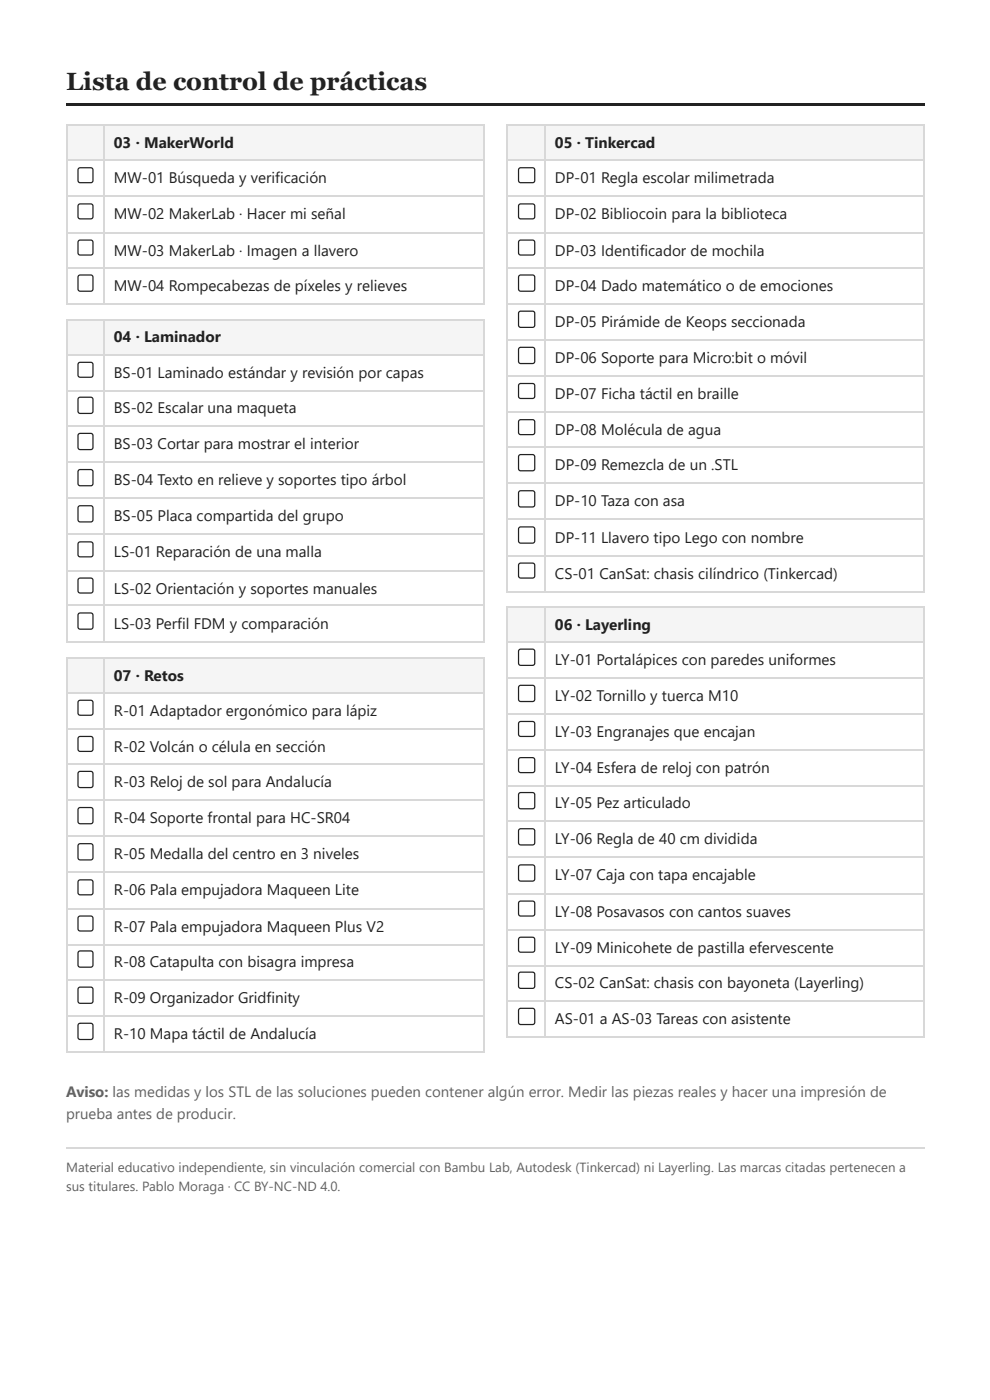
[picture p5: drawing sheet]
<svg xmlns="http://www.w3.org/2000/svg" width="210mm" height="297mm" viewBox="0 0 210 297" stroke-linecap="round" stroke-linejoin="round" font-family="sans-serif">
<defs><g id="words">
<text font-size="5.3" fill="#1f2226" x="14" y="19.1">Lista de control de prácticas</text>
<g font-size="3.2" fill="#1f2226">
<text x="24.1" y="31.5">03 · MakerWorld</text>
<text x="117.7" y="31.5">05 · Tinkercad</text>
<text x="24.1" y="38.9">MW-01 Búsqueda y verificación</text>
<text x="117.7" y="38.9">DP-01 Regla escolar milimetrada</text>
<text x="24.1" y="46.6">MW-02 MakerLab · Hacer mi señal</text>
<text x="117.7" y="46.6">DP-02 Bibliocoin para la biblioteca</text>
<text x="24.1" y="54.2">MW-03 MakerLab · Imagen a llavero</text>
<text x="117.7" y="54.2">DP-03 Identificador de mochila</text>
<text x="24.1" y="61.6">MW-04 Rompecabezas de píxeles y relieves</text>
<text x="117.7" y="61.6">DP-04 Dado matemático o de emociones</text>
<text x="117.7" y="69.3">DP-05 Pirámide de Keops seccionada</text>
<text x="24.1" y="72.5">04 · Laminador</text>
<text x="117.7" y="77">DP-06 Soporte para Micro:bit o móvil</text>
<text x="24.1" y="80.2">BS-01 Laminado estándar y revisión por capas</text>
<text x="24.1" y="87.6">BS-02 Escalar una maqueta</text>
<text x="117.7" y="84.7">DP-07 Ficha táctil en braille</text>
<text x="24.1" y="95.3">BS-03 Cortar para mostrar el interior</text>
<text x="117.7" y="92.3">DP-08 Molécula de agua</text>
<text x="117.7" y="99.7">DP-09 Remezcla de un .STL</text>
<text x="24.1" y="102.9">BS-04 Texto en relieve y soportes tipo árbol</text>
<text x="117.7" y="107.4">DP-10 Taza con asa</text>
<text x="24.1" y="110.6">BS-05 Placa compartida del grupo</text>
<text x="24.1" y="118.3">LS-01 Reparación de una malla</text>
<text x="117.7" y="115.1">DP-11 Llavero tipo Lego con nombre</text>
<text x="24.1" y="125.9">LS-02 Orientación y soportes manuales</text>
<text x="117.7" y="122.8">CS-01 CanSat: chasis cilíndrico (Tinkercad)</text>
<text x="24.1" y="133.4">LS-03 Perfil FDM y comparación</text>
<text x="117.7" y="133.6">06 · Layerling</text>
<text x="117.7" y="141">LY-01 Portalápices con paredes uniformes</text>
<text x="24.1" y="144.5">07 · Retos</text>
<text x="117.7" y="148.7">LY-02 Tornillo y tuerca M10</text>
<text x="24.1" y="151.9">R-01 Adaptador ergonómico para lápiz</text>
<text x="24.1" y="159.5">R-02 Volcán o célula en sección</text>
<text x="117.7" y="156.4">LY-03 Engranajes que encajan</text>
<text x="24.1" y="167">R-03 Reloj de sol para Andalucía</text>
<text x="117.7" y="164">LY-04 Esfera de reloj con patrón</text>
<text x="117.7" y="171.5">LY-05 Pez articulado</text>
<text x="24.1" y="174.6">R-04 Soporte frontal para HC-SR04</text>
<text x="117.7" y="179.1">LY-06 Regla de 40 cm dividida</text>
<text x="24.1" y="182.3">R-05 Medalla del centro en 3 niveles</text>
<text x="24.1" y="190">R-06 Pala empujadora Maqueen Lite</text>
<text x="117.7" y="186.8">LY-07 Caja con tapa encajable</text>
<text x="24.1" y="197.6">R-07 Pala empujadora Maqueen Plus V2</text>
<text x="117.7" y="194.5">LY-08 Posavasos con cantos suaves</text>
<text x="117.7" y="202.1">LY-09 Minicohete de pastilla efervescente</text>
<text x="24.1" y="205.1">R-08 Catapulta con bisagra impresa</text>
<text x="117.7" y="209.6">CS-02 CanSat: chasis con bayoneta (Layerling)</text>
<text x="24.1" y="212.7">R-09 Organizador Gridfinity</text>
<text x="24.1" y="220.4">R-10 Mapa táctil de Andalucía</text>
<text x="117.7" y="217.2">AS-01 a AS-03 Tareas con asistente</text>
</g>
<g font-size="3.2" fill="#5c636b">
<text x="14" y="232.8">Aviso: las medidas y los STL de las soluciones pueden contener algún error. Medir las piezas reales y hacer una impresión de</text>
<text x="14" y="237.3">prueba antes de producir.</text>
</g>
<g font-size="2.8" fill="#5c636b">
<text x="14" y="248.7">Material educativo independiente, sin vinculación comercial con Bambu Lab, Autodesk (Tinkercad) ni Layerling. Las marcas citadas pertenecen a</text>
<text x="14" y="252.7">sus titulares. Pablo Moraga · CC BY-NC-ND 4.0.</text>
</g>
</g></defs>
<path d="M14 22h182.1v.5h-182.1z" fill="#1f2226"/>
<path d="M14 243.5h182.1" fill="none" stroke="#d5d9df" stroke-width=".26"/>
<g fill="#f4f5f7">
<path d="M14.3 26.5h7.7v7.4h-7.7z"/>
<path d="M22 26.5h80.4v7.4h-80.4z"/>
</g>
<path d="M14 26.6h88.7M14 34h88.7M14.2 26.5v38.1M22.1 26.5v38.1M102.5 26.5v38.1M14 41.7h88.7M14 49.3h88.7M14 56.8h88.7M14 64.4h88.7" fill="none" stroke="#d5d9df" stroke-width=".26"/>
<g fill="#f4f5f7">
<path d="M14.3 67.7h7.7v7.4h-7.7z"/>
<path d="M22 67.7h80.4v7.4h-80.4z"/>
</g>
<g fill="none" stroke="#d5d9df" stroke-width=".26">
<path d="M14 67.9h88.7M14 75.3h88.7M14.2 67.7v68.6M22.1 67.7v68.6M102.5 67.7v68.6M14 82.9h88.7M14 90.4h88.7M14 98h88.7M14 105.7h88.7M14 113.4h88.7M14 121h88.7M14 128.5h88.7"/>
<path d="M14 136.1h88.7"/>
</g>
<g fill="#f4f5f7">
<path d="M14.3 139.4h7.7v7.4h-7.7z"/>
<path d="M22 139.4h80.4v7.4h-80.4z"/>
</g>
<g fill="none" stroke="#d5d9df" stroke-width=".26">
<path d="M14 139.6h88.7M14.2 139.4v83.9M22.1 139.4v83.9M102.5 139.4v83.9M14 147h88.7M14 154.6h88.7M14 162.1h88.7M14 169.7h88.7M14 177.4h88.7M14 185.1h88.7M14 192.7h88.7M14 200.4h88.7"/>
<path d="M14 207.8h88.7M14 215.5h88.7M14 223.2h88.7"/>
</g>
<g fill="none" stroke="#1f2226" stroke-width=".26">
<path d="M16.7 35.7l.3-.1h2.2l.4 .1 .1 .4v2.2l-.1 .3-.4 .2h-2.2l-.3-.2-.2-.3v-2.2zM16.7 43.4l.3-.1h2.2l.4 .1 .1 .3v2.3l-.1 .3-.4 .1h-2.2l-.3-.1-.2-.3v-2.3zM16.7 51.1l.3-.2h2.2l.4 .2 .1 .3v2.2l-.1 .4-.4 .1h-2.2l-.3-.1-.2-.4v-2.2zM16.7 58.5l.3-.2h2.2l.4 .2 .1 .3v2.5l-.1 .3-.4 .2h-2.2l-.3-.2-.2-.3v-2.5zM16.7 77l.3-.1h2.2l.4 .1 .1 .3v2.3l-.1 .3-.4 .1h-2.2l-.3-.1-.2-.3v-2.3zM16.7 84.4l.3-.1h2.2l.4 .1 .1 .3v2.5l-.1 .4-.4 .1h-2.2l-.3-.1-.2-.4v-2.5zM16.7 92.1l.3-.2h2.2l.4 .2 .1 .3v2.5l-.1 .3-.4 .2h-2.2l-.3-.2-.2-.3v-2.5zM16.7 99.8l.3-.2h2.2l.4 .2 .1 .3v2.5l-.1 .3-.4 .2h-2.2l-.3-.2-.2-.3v-2.5zM16.7 107.4l.3-.1h2.2l.4 .1 .1 .4v2.5l-.1 .3-.4 .1h-2.2l-.3-.1-.2-.3v-2.5zM16.7 115.1l.3-.1h2.2l.4 .1 .1 .3v2.3l-.1 .3-.4 .1h-2.2l-.3-.1-.2-.3v-2.3zM16.7 122.8l.3-.2h2.2l.4 .2 .1 .3v2.2l-.1 .4-.4 .1h-2.2l-.3-.1-.2-.4v-2.2zM16.7 130.2l.3-.2h2.2l.4 .2 .1 .3v2.5l-.1 .3-.4 .2h-2.2l-.3-.2-.2-.3v-2.5z"/>
<path d="M16.7 148.7l.3-.1h2.2l.4 .1 .1 .3v2.3l-.1 .3-.4 .1h-2.2l-.3-.1-.2-.3v-2.3zM16.7 156.4l.3-.2h2.2l.4 .2 .1 .3v2.2l-.1 .4-.4 .1h-2.2l-.3-.1-.2-.4v-2.2zM16.7 163.8l.3-.2h2.2l.4 .2 .1 .3v2.5l-.1 .3-.4 .2h-2.2l-.3-.2-.2-.3v-2.5zM16.7 171.5l.3-.2h2.2l.4 .2 .1 .3v2.5l-.1 .3-.4 .2h-2.2l-.3-.2-.2-.3v-2.5zM16.7 179.1l.3-.1h2.2l.4 .1 .1 .4v2.5l-.1 .3-.4 .1h-2.2l-.3-.1-.2-.3v-2.5zM16.7 186.8l.3-.1h2.2l.4 .1 .1 .3v2.3l-.1 .3-.4 .1h-2.2l-.3-.1-.2-.3v-2.3zM16.7 194.5l.3-.2h2.2l.4 .2 .1 .3v2.2l-.1 .4-.4 .1h-2.2l-.3-.1-.2-.4v-2.2zM16.7 201.9l.3-.2h2.2l.4 .2 .1 .3v2.5l-.1 .3-.4 .2h-2.2l-.3-.2-.2-.3v-2.5zM16.7 209.6l.3-.2h2.2l.4 .2 .1 .3v2.5l-.1 .3-.4 .2h-2.2l-.3-.2-.2-.3v-2.5zM16.7 217.2l.3-.1h2.2l.4 .1 .1 .4v2.5l-.1 .3-.4 .1h-2.2l-.3-.1-.2-.3v-2.5z"/>
</g>
<g fill="#f4f5f7">
<path d="M107.7 26.5h7.9v7.4h-7.9z"/>
<path d="M115.6 26.5h80.5v7.4h-80.5z"/>
</g>
<g fill="none" stroke="#d5d9df" stroke-width=".26">
<path d="M107.4 26.6h88.7M107.4 34h88.7M107.6 26.5v99.2M115.5 26.5v99.2M195.9 26.5v99.2M107.4 41.7h88.7M107.4 49.3h88.7M107.4 56.8h88.7M107.4 64.4h88.7M107.4 72.1h88.7M107.4 79.8h88.7M107.4 87.4h88.7"/>
<path d="M107.4 94.9h88.7M107.4 102.5h88.7M107.4 110.2h88.7M107.4 117.9h88.7M107.4 125.5h88.7"/>
</g>
<g fill="#f4f5f7">
<path d="M107.7 128.9h7.9v7.4h-7.9z"/>
<path d="M115.6 128.9h80.5v7.4h-80.5z"/>
</g>
<g fill="none" stroke="#d5d9df" stroke-width=".26">
<path d="M107.4 128.7h88.7M107.4 136.1h88.7M107.6 128.6v91.5M115.5 128.6v91.5M195.9 128.6v91.5M107.4 143.8h88.7M107.4 151.5h88.7M107.4 159.1h88.7M107.4 166.8h88.7M107.4 174.2h88.7M107.4 181.9h88.7M107.4 189.6h88.7"/>
<path d="M107.4 197.2h88.7M107.4 204.9h88.7M107.4 212.3h88.7M107.4 220h88.7"/>
</g>
<g fill="none" stroke="#1f2226" stroke-width=".26">
<path d="M110.1 35.7l.3-.1h2.5l.3 .1 .2 .4v2.2l-.2 .3-.3 .2h-2.5l-.3-.2-.2-.3v-2.2zM110.1 43.4l.3-.1h2.5l.3 .1 .2 .3v2.3l-.2 .3-.3 .1h-2.5l-.3-.1-.2-.3v-2.3zM110.1 51.1l.3-.2h2.5l.3 .2 .2 .3v2.2l-.2 .4-.3 .1h-2.5l-.3-.1-.2-.4v-2.2zM110.1 58.5l.3-.2h2.5l.3 .2 .2 .3v2.5l-.2 .3-.3 .2h-2.5l-.3-.2-.2-.3v-2.5zM110.1 66.2l.3-.2h2.5l.3 .2 .2 .3v2.5l-.2 .3-.3 .2h-2.5l-.3-.2-.2-.3v-2.5zM110.1 73.8l.3-.1h2.5l.3 .1 .2 .4v2.5l-.2 .3-.3 .1h-2.5l-.3-.1-.2-.3v-2.5zM110.1 81.5l.3-.1h2.5l.3 .1 .2 .3v2.3l-.2 .3-.3 .1h-2.5l-.3-.1-.2-.3v-2.3zM110.1 89.2l.3-.2h2.5l.3 .2 .2 .3v2.2l-.2 .4-.3 .1h-2.5l-.3-.1-.2-.4v-2.2zM110.1 96.6l.3-.2h2.5l.3 .2 .2 .3v2.5l-.2 .3-.3 .2h-2.5l-.3-.2-.2-.3v-2.5zM110.1 104.3l.3-.2h2.5l.3 .2 .2 .3v2.5l-.2 .3-.3 .2h-2.5l-.3-.2-.2-.3v-2.5zM110.1 111.9l.3-.1h2.5l.3 .1 .2 .4v2.5l-.2 .3-.3 .1h-2.5l-.3-.1-.2-.3v-2.5zM110.1 119.6l.3-.1h2.5l.3 .1 .2 .3v2.3l-.2 .3-.3 .1h-2.5l-.3-.1-.2-.3v-2.3z"/>
<path d="M110.1 137.9l.3-.2h2.5l.3 .2 .2 .3v2.5l-.2 .3-.3 .2h-2.5l-.3-.2-.2-.3v-2.5zM110.1 145.5l.3-.1h2.5l.3 .1 .2 .4v2.5l-.2 .3-.3 .1h-2.5l-.3-.1-.2-.3v-2.5zM110.1 153.2l.3-.1h2.5l.3 .1 .2 .3v2.3l-.2 .3-.3 .1h-2.5l-.3-.1-.2-.3v-2.3zM110.1 160.9l.3-.2h2.5l.3 .2 .2 .3v2.2l-.2 .4-.3 .1h-2.5l-.3-.1-.2-.4v-2.2zM110.1 168.3l.3-.2h2.5l.3 .2 .2 .3v2.5l-.2 .3-.3 .2h-2.5l-.3-.2-.2-.3v-2.5zM110.1 176l.3-.2h2.5l.3 .2 .2 .3v2.5l-.2 .3-.3 .2h-2.5l-.3-.2-.2-.3v-2.5zM110.1 183.6l.3-.1h2.5l.3 .1 .2 .4v2.5l-.2 .3-.3 .1h-2.5l-.3-.1-.2-.3v-2.5zM110.1 191.3l.3-.1h2.5l.3 .1 .2 .3v2.3l-.2 .3-.3 .1h-2.5l-.3-.1-.2-.3v-2.3zM110.1 199l.3-.2h2.5l.3 .2 .2 .3v2.2l-.2 .4-.3 .1h-2.5l-.3-.1-.2-.4v-2.2zM110.1 206.4l.3-.2h2.5l.3 .2 .2 .3v2.5l-.2 .3-.3 .2h-2.5l-.3-.2-.2-.3v-2.5zM110.1 214.1l.3-.2h2.5l.3 .2 .2 .3v2.5l-.2 .3-.3 .2h-2.5l-.3-.2-.2-.3v-2.5z"/>
</g>
<use href="#words"/>
</svg>
